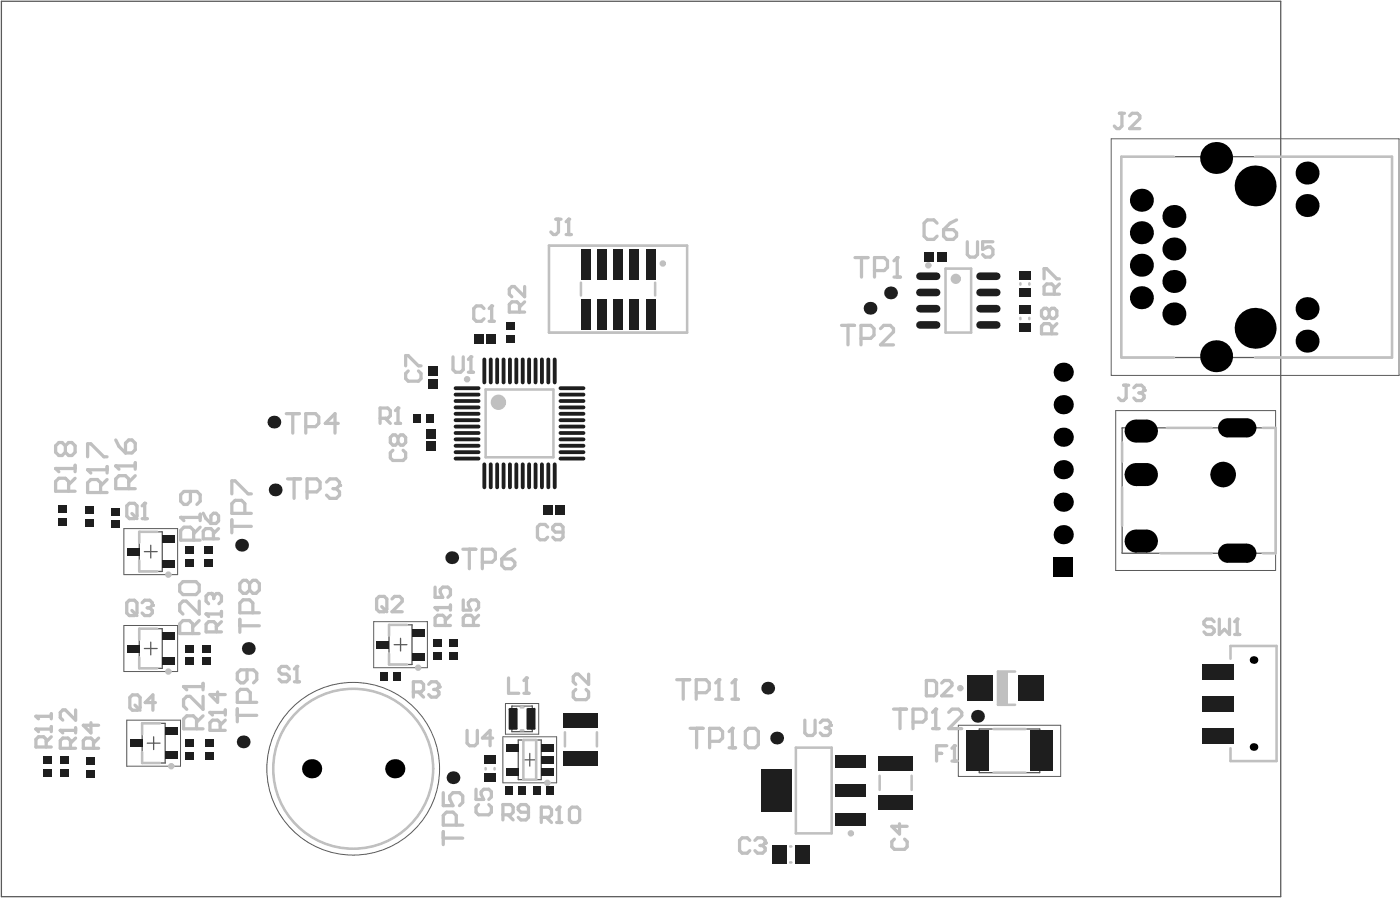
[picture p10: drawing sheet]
<svg xmlns="http://www.w3.org/2000/svg" width="364mm" height="234mm" viewBox="0 0 364 234" stroke-linecap="round" stroke-linejoin="round" font-family="sans-serif">
<g fill="none" stroke="#5a5a5a" stroke-width=".33">
<path d="M.4 .3h333v233h-333zM291.9 40.8h70.4v52.2h-70.4zM142.9 63.9h36v22.6h-36zM292.1 111.3h39.9v32.6h-39.9zM36.2 138.4h6v10.3h-6zM37.6 143.5h3.3M39.2 141.9v3.3M36.2 163.6h6v10.3h-6zM37.6 168.7h3.3M39.2 167.1v3.3M101.3 162.6h6v10.3h-6zM102.6 167.7h3.3"/>
<path d="M104.3 166.1v3.3M37 188.2h6v10.3h-6zM38.3 193.4h3.4M40 191.7v3.3M133.2 183.7h5.4v6.7h-5.4zM134.9 192.5h6v10.3h-6zM136.2 197.7h3.4M137.9 196v3.3M254.9 189.7h15.8v11.3h-15.8z"/>
<circle cx="91.9" cy="200" r="20.8"/>
</g>
<g fill="none" stroke="#5a5a5a" stroke-width=".26">
<path d="M289.2 36.1h75v61.6h-75zM142.9 63.9h36v22.6h-36zM290.4 106.8h41.6v41.6h-41.6zM32.3 137.5h13.9v12h-13.9zM32.3 162.7h13.9v12h-13.9zM97.3 161.7h14v12h-14zM33 187.4h14v11.9h-14zM130.9 191.7h14v12h-14zM131.6 183h8.6v8h-8.6zM249.5 188.7h26.6v13.3h-26.6z"/>
<circle cx="91.9" cy="200" r="22.5"/>
</g>
<g fill="none" stroke="#c0c0c0" stroke-width=".66">
<path d="M305.6 40.8h-13.7v52.2h13.7M326.7 40.8h35.6v52.2h-35.6M142.9 63.9h36v22.6h-36zM151.2 73.5v3.4M170.5 73.5v3.4M246.1 69.9h6.7v16.6h-6.7zM265.6 73.7v.3M267.9 73.7v.3M265.6 82.7v.3M267.9 82.7v.3M126.4 101.3h17.7v17.7h-17.7zM292.1 115.1v5"/>
<path d="M303.7 111.3h11.7M328.7 111.3h3.3v32.6h-3.3M40.9 138.4h-4.7v2.8M292.1 126.8v10M36.2 145.8v2.9h4.7M302.1 143.9h13.3M36.2 171.1v2.8h4.7M40.9 163.6h-4.7v2.8M101.3 170.1v2.8h4.6M105.9 162.6h-4.6v2.8M264.2 174.7h-4.4v8.7h4.4M320.3 171.4v-3.3h12v29.9h-12v-3.3"/>
<path d="M37 195.7v2.8h4.7M41.7 188.2h-4.7v2.8M126.4 199.8v.4M128.7 199.8v.4M135.6 190h.6M135.6 184h.6M136.2 192.5h3.4v10.3h-3.4zM147.1 190.5v3.7M155.4 190.5v3.7M207.2 194.5h9.3v22.3h-9.3zM258.6 189.7h8.3M229 201.8v3.7"/>
<path d="M237.3 201.8v3.7M258.6 201h8.3M205.7 220.2h.3M205.7 224.4h.3"/>
</g>
<path d="M259.8 174.7h2.6v8.7h-2.6z" fill-rule="evenodd" fill="#c0c0c0"/>
<path d="M53.6 159.7h4M57.6 159.1v1.3M56.3 164.4v-2l-.7-.7h-1.3l-.7 .7v2h4M57.6 161.7l-1.3 1.4" fill="none" stroke="#c0c0c0" stroke-width=".84"/>
<circle cx="53.6" cy="159.7" r=".42" fill="#c0c0c0"/>
<path d="M53.6 159.7l.7 .7M55 154.4h-.7l-.7 .7v1.3l.7 .7" fill="none" stroke="#c0c0c0" stroke-width=".84"/>
<circle cx="55" cy="154.4" r=".42" fill="#c0c0c0"/>
<g fill="none" stroke="#c0c0c0" stroke-width=".84">
<path d="M102.3 117.1l-.7 .7v1.3l.7 .7h2.6l.7-.7v-1.3l-.7-.7M103.6 113.8l-.7-.7h-.6l-.7 .7v1.3l.7 .7h.6l.7-.7M103.6 113.8l.7-.7h.6l.7 .7v1.3l-.7 .7h-.6l-.7-.7M103.6 113.8v1.3M55 154.4l.6 .7M55.6 155.1v.6M55.6 155.1l.7-.7h.7l.6 .7v1.3l-.6 .7M75.3 174l-.7-.6h-1.3l-.7 .6v.7l.7 .7h1.3l.7 .6v.7l-.7 .7h-1.3l-.7-.7M76.6 177.4h1.4M77.3 173.4v4M33.8 181.5l.7-.7h1.3l.7 .7v2.6l-.7 .7h-1.3l-.7-.7zM35.1 183.5l1.4 1.3"/>
<path d="M40.5 182.8h-2.7l2-2v4"/>
</g>
<circle cx="77.3" cy="173.4" r=".42" fill="#c0c0c0"/>
<path d="M98.9 108.8h2l.7-.6v-1.4l-.7-.6h-2v4M100.3 108.8l1.3 1.4M102.9 110.2h1.4M103.6 106.2v4M77.3 173.4l-.7 .6" fill="none" stroke="#c0c0c0" stroke-width=".84"/>
<circle cx="103.6" cy="106.2" r=".42" fill="#c0c0c0"/>
<path d="M117.9 92.8v3.4l.7 .6h1.3l.7-.6v-3.4M121.9 96.8h1.3M122.6 92.8v4M103.6 106.2l-.7 .6" fill="none" stroke="#c0c0c0" stroke-width=".84"/>
<circle cx="122.6" cy="92.8" r=".42" fill="#c0c0c0"/>
<path d="M128 79.6v4M122.6 92.8l-.7 .7M126 80.3l-.7-.7h-1.3l-.7 .7v2.6l.7 .7h1.3l.7-.7M127.3 83.6h1.3" fill="none" stroke="#c0c0c0" stroke-width=".84"/>
<circle cx="128" cy="79.6" r=".42" fill="#c0c0c0"/>
<path d="M128 79.6l-.7 .7M209.5 187.4v3.3l.7 .7h1.3l.7-.7v-3.3M213.5 188l.7-.6h1.3l.7 .6v.7" fill="none" stroke="#c0c0c0" stroke-width=".84"/>
<circle cx="216.2" cy="188.7" r=".42" fill="#c0c0c0"/>
<path d="M9.4 189.7h4M12 194.3v-1.9l-.6-.7h-1.4l-.6 .7v1.9h4M13.4 191.7l-1.4 1.3M13.4 189v1.4M214.8 189.4h.7M215.5 189.4l.7 .6v.7l-.7 .7h-1.3l-.7-.7M216.2 188.7l-.7 .7" fill="none" stroke="#c0c0c0" stroke-width=".84"/>
<circle cx="9.4" cy="189.7" r=".42" fill="#c0c0c0"/>
<path d="M9.4 189.7l.6 .7M9.4 186.4h4M13.4 185.7v1.3" fill="none" stroke="#c0c0c0" stroke-width=".84"/>
<circle cx="9.4" cy="186.4" r=".42" fill="#c0c0c0"/>
<path d="M9.4 186.4l.6 .6M15.7 190h4M18.3 194.7v-2l-.6-.7h-1.4l-.6 .7v2h4M19.7 192l-1.4 1.3M19.7 189.4v1.3M23.7 188v2.7l-2-2h4M24.3 194.7v-2l-.6-.7h-1.4l-.6 .7v2h4M25.7 192l-1.4 1.4" fill="none" stroke="#c0c0c0" stroke-width=".84"/>
<circle cx="15.7" cy="190" r=".42" fill="#c0c0c0"/>
<path d="M47.8 178.6h5.1M52.9 177.8v1.7M15.7 190l.6 .7M19.7 184.7v2.7l-2.7-2.7h-.7l-.6 .7v1.3l.6 .7M51.2 189.6v-2.5l-.9-.9h-1.7l-.8 .9v2.5h5.1M52.9 181.2v3.3l-3.4-3.3h-.9l-.8 .8v1.7l.8 .8M52.9 186.2l-1.7 1.7" fill="none" stroke="#c0c0c0" stroke-width=".84"/>
<circle cx="47.8" cy="178.6" r=".42" fill="#c0c0c0"/>
<path d="M33 156.8l.7-.6h1.3l.7 .6v2.7l-.7 .7h-1.3l-.7-.7zM34.3 158.8l1.4 1.4M37 156.8l.7-.6h1.3l.6 .6v.7M46.8 152.2l.8-.9h3.4l.9 .9v1.6l-.9 .9h-3.4l-.8-.9zM51.9 156.4v3.4l-3.4-3.4h-.9l-.8 .8v1.7l.8 .9M47.8 178.6l.8 .9M50.2 164.8v-2.5l-.9-.8h-1.7l-.8 .8v2.5h5.1M51.9 161.5l-1.7 1.6" fill="none" stroke="#c0c0c0" stroke-width=".84"/>
<circle cx="39.6" cy="157.5" r=".42" fill="#c0c0c0"/>
<path d="M47 134.6h5.1M52.1 137.2l-1.7 1.6M52.1 133.8v1.7M38.3 158.2h.7M39 158.2l.6 .6v.7l-.6 .7h-1.3l-.7-.7M39.6 157.5l-.6 .7M50.4 140.5v-2.5l-.8-.8h-1.7l-.9 .8v2.5h5.1" fill="none" stroke="#c0c0c0" stroke-width=".84"/>
<circle cx="47" cy="134.6" r=".42" fill="#c0c0c0"/>
<path d="M33 131.6l.7-.7h1.3l.7 .7v2.7l-.7 .6h-1.3l-.7-.6zM34.3 133.6l1.4 1.3M37 134.9h1.3M37.7 130.9v4M47 134.6l.9 .9M49.6 127.9v2.5l-.9 .8h-.8l-.9-.8v-1.7l.9-.8h3.4l.8 .8v1.7l-.8 .8" fill="none" stroke="#c0c0c0" stroke-width=".84"/>
<circle cx="37.7" cy="130.9" r=".42" fill="#c0c0c0"/>
<g fill="none" stroke="#c0c0c0" stroke-width=".84">
<path d="M37.7 130.9l-.7 .7M60.3 128.5v-3.4h.9l3.4 3.4h.8M60.3 135.2v3.4M60.3 136.9h5.1M63.7 133.6v-2.6l-.8-.8h-1.7l-.9 .8v2.6h5.1M65 151.8l-.9-.8h-.8l-.9 .8v1.7l.9 .9h.8l.9-.9M65 151.8l.8-.8h.9l.8 .8v1.7l-.8 .9h-.9l-.8-.9M65 151.8v1.7M65.8 159.4v-2.5l-.8-.8h-1.7l-.9 .8v2.5h5.1M98 155.8l.7-.6h1.3l.7 .6v2.7l-.7 .7h-1.3l-.7-.7zM99.4 157.8l1.3 1.4M102 155.8l.7-.6h1.3l.7 .6v.7l-2.7 2.7h2.7"/>
<path d="M113.3 158.1h3.9M117.2 157.4v1.3M62.4 161.1v3.4M62.4 162.8h5.1M115.9 162.7v-2l-.6-.6h-1.4l-.6 .6v2h3.9M117.2 160.1l-1.3 1.3M121.6 190v3.4l.6 .6h1.4l.6-.6v-3.4M128.2 192h-2.6l2-2v4M115.4 206.2v3.4h2.5l-.8-1.7v-.8l.8-.9h1.7l.9 .9v1.7l-.9 .8M115.4 216.4v3.3M115.4 218.1h5.1M118.8 214.7v-2.6l-.9-.8h-1.7l-.8 .8v2.6h5.1"/>
<path d="M123.9 205.3v2.7h2l-.7-1.3v-.7l.7-.7h1.3l.7 .7v1.3l-.7 .7M124.6 209.3l-.7 .7v1.3l.7 .7h2.6l.7-.7v-1.3l-.7-.7"/>
</g>
<circle cx="113.3" cy="158.1" r=".42" fill="#c0c0c0"/>
<path d="M113.3 158.1l.6 .6M113.3 152.8v2.6h2l-.7-1.3v-.7l.7-.6h1.3l.6 .6v1.3l-.6 .7M120.6 156.1v2.6h2l-.7-1.3v-.7l.7-.6h1.3l.7 .6v1.4l-.7 .6M123.2 162.7v-2l-.6-.6h-1.4l-.6 .6v2h4M124.6 160.1l-1.4 1.3M140.9 212.7h2l.7-.7v-1.3l-.7-.7h-2v4M142.2 212.7l1.4 1.3M144.9 214h1.3M145.6 210v4" fill="none" stroke="#c0c0c0" stroke-width=".84"/>
<circle cx="145.6" cy="210" r=".42" fill="#c0c0c0"/>
<path d="M144.7 57h1.3M145.4 57v3.4l-.7 .6h-.7l-.6-.6M148 57v4M147.4 61h1.3M142.6 137.1l-.7-.7h-1.3l-.7 .7v2.7l.7 .6h1.3l.7-.6M146.6 138.4h-2l-.7-.6v-.7l.7-.7h1.3l.7 .7v2.7l-.7 .6h-1.3l-.7-.6M145.6 210l-.7 .7M148.2 210.7l.7-.7h1.3l.7 .7v2.6l-.7 .7h-1.3l-.7-.7z" fill="none" stroke="#c0c0c0" stroke-width=".84"/>
<circle cx="148" cy="57" r=".42" fill="#c0c0c0"/>
<path d="M148 57l-.6 .7M195.2 218.6l-.7-.6h-1.3l-.7 .6v2.7l.7 .7h1.3l.7-.7M196.5 218.6l.7-.6h1.3l.7 .6v.7" fill="none" stroke="#c0c0c0" stroke-width=".84"/>
<circle cx="199.2" cy="219.3" r=".42" fill="#c0c0c0"/>
<path d="M292.5 100.2h1.3M293.1 100.2v3.3l-.6 .7h-.7l-.7-.7M295.1 100.9l.7-.7h1.3l.7 .7v.7M197.8 220h.7M198.5 220l.7 .6v.7l-.7 .7h-1.3l-.7-.7M199.2 219.3l-.7 .7M232.8 218.3l-.7 .7v1.3l.7 .7h2.7l.6-.7v-1.3l-.6-.7M234.1 214.3v2.7l-2-2h4" fill="none" stroke="#c0c0c0" stroke-width=".84"/>
<circle cx="297.8" cy="101.6" r=".42" fill="#c0c0c0"/>
<path d="M291.4 29.5h1.3M292 29.5v3.3l-.6 .7h-.7l-.7-.7M294 30.1l.7-.6h1.3l.7 .6v.7l-2.7 2.7h2.7M296.5 102.2h.6M297.1 102.2l.7 .7v.6l-.7 .7h-1.3l-.7-.7M297.8 101.6l-.7 .6M316 161.7l-.6-.6h-1.3l-.7 .6v.7l.7 .7h1.3l.6 .6v.7l-.6 .7h-1.3l-.7-.7M317.4 161.1v4l1.3-1.4 1.3 1.4v-4M321.4 165.1h1.3M322 161.1v4" fill="none" stroke="#c0c0c0" stroke-width=".84"/>
<circle cx="322" cy="161.1" r=".42" fill="#c0c0c0"/>
<path d="M14.5 121.9h5.1M17.9 127.8v-2.5l-.9-.9h-1.7l-.8 .9v2.5h5.1M19.6 124.4l-1.7 1.7M19.6 121v1.7M322 161.1l-.6 .6" fill="none" stroke="#c0c0c0" stroke-width=".84"/>
<circle cx="14.5" cy="121.9" r=".42" fill="#c0c0c0"/>
<path d="M17 116l-.8-.9h-.9l-.8 .9v1.7l.8 .8h.9l.8-.8M17 116l.9-.9h.8l.9 .9v1.7l-.9 .8h-.8l-.9-.8M17 116v1.7M14.5 121.9l.8 .8M22.8 122.2h5.1M26.2 128.1v-2.5l-.9-.8h-1.7l-.8 .8v2.5h5.1M27.9 124.8l-1.7 1.6M27.9 121.4v1.7" fill="none" stroke="#c0c0c0" stroke-width=".84"/>
<circle cx="22.8" cy="122.2" r=".42" fill="#c0c0c0"/>
<path d="M22.8 118.8v-3.3h.8l3.4 3.3h.9M22.8 122.2l.8 .9M30.1 121.2h5.1M33.5 127.1v-2.5l-.8-.8h-1.7l-.9 .8v2.5h5.1M35.2 123.8l-1.7 1.6M35.2 120.4v1.7" fill="none" stroke="#c0c0c0" stroke-width=".84"/>
<circle cx="30.1" cy="121.2" r=".42" fill="#c0c0c0"/>
<g fill="none" stroke="#c0c0c0" stroke-width=".84">
<path d="M222.6 67h3.3M224.2 67v5.1M227.6 70.4h2.6l.8-.8v-1.7l-.8-.9h-2.6v5.1M232.7 72.1h1.7M233.5 67v5.1M30.1 114.5l.9 1.7 1.7 1.6M33.5 114.5h.9l.8 .8v1.7l-.8 .8h-1.7v-2.5zM30.1 121.2l.9 .9M120.5 142.9h3.4M122.2 142.9v5.1M125.5 146.3h2.6l.8-.9v-1.7l-.8-.8h-2.6v5.1M130.6 145.4h2.6l.8 .9v.8l-.8 .9h-1.7l-.9-.9z"/>
<path d="M134 142.9l-1.7 .8-1.7 1.7M64.3 174.3v2.5l-.8 .9h-.9l-.8-.9v-1.7l.8-.8h3.4l.8 .8v1.7l-.8 .9M149.9 179.4l-.7 .6v1.4l.7 .6h2.6l.7-.6v-1.4l-.7-.6M153.2 175.4v2.6l-2.6-2.6h-.7l-.7 .6v1.4l.7 .6M61.8 184.4v3.4M61.8 186.1h5M65.1 182.7v-2.5l-.8-.9h-1.7l-.8 .9v2.5h5"/>
</g>
<circle cx="233.5" cy="67" r=".42" fill="#c0c0c0"/>
<path d="M233.5 67l-.8 .9M251.8 62.9v3.3l.7 .7h1.3l.7-.7v-3.3M258.4 62.9h-2.6v2l1.3-.7h.7l.6 .7v1.3l-.6 .7h-1.4l-.6-.7M243.8 196h1.3M246.5 194h-2.7v4M247.8 198h1.3M248.5 194v4" fill="none" stroke="#c0c0c0" stroke-width=".84"/>
<circle cx="248.5" cy="194" r=".42" fill="#c0c0c0"/>
<path d="M111.6 178l.7-.6h1.3l.7 .6v.7M107.6 180h2l.7-.6v-1.4l-.7-.6h-2v4M108.9 180l1.4 1.4M248.5 194l-.7 .7M130.9 212h2l.7-.7v-1.3l-.7-.7h-2v4M132.2 212l1.4 1.3M137.6 211.3h-2l-.7-.6v-.7l.7-.7h1.3l.7 .7v2.7l-.7 .6h-1.3l-.7-.6" fill="none" stroke="#c0c0c0" stroke-width=".84"/>
<circle cx="114.3" cy="178.7" r=".42" fill="#c0c0c0"/>
<path d="M112.9 179.4h.7M113.6 179.4l.7 .6v.7l-.7 .7h-1.3l-.7-.7M114.3 178.7l-.7 .7M54.6 185.4h4M57.3 190v-2l-.7-.6h-1.3l-.7 .6v2h4M58.6 187.4l-1.3 1.3M58.6 184.7v1.3" fill="none" stroke="#c0c0c0" stroke-width=".84"/>
<circle cx="54.6" cy="185.4" r=".42" fill="#c0c0c0"/>
<path d="M74.9 124.6h3.3M76.5 124.6v5.1M79.9 128h2.6l.8-.9v-1.7l-.8-.8h-2.6v5.1M85 125.4l.8-.8h1.7l.9 .8v.9M54.6 185.4l.7 .6M56.6 180v2.7l-2-2h4" fill="none" stroke="#c0c0c0" stroke-width=".84"/>
<circle cx="88.4" cy="126.3" r=".42" fill="#c0c0c0"/>
<g fill="none" stroke="#c0c0c0" stroke-width=".84">
<path d="M136.6 74.5v2.7l-2.7-2.7h-.7l-.6 .7v1.3l.6 .7M136.6 78.5l-1.4 1.4M135.2 81.2v-2l-.6-.7h-1.4l-.6 .7v2h4M74.5 107.6h3.4M76.2 107.6v5.1M79.6 111h2.5l.9-.8v-1.7l-.9-.9h-2.5v5.1M88 110.2h-3.3l2.5-2.6v5.1M52.9 133.5l.7 1.4 1.3 1.3M54.9 134.2l.7-.7h.6l.7 .7v1.3l-.7 .7h-1.3zM56.9 137.5l-1.3 1.4M86.7 127.1h.8M87.5 127.1l.9 .9v.8l-.9 .9h-1.7l-.8-.9"/>
<path d="M88.4 126.3l-.9 .8M55.6 140.2v-2l-.7-.7h-1.3l-.7 .7v2h4M232.6 184.5h3.4M234.3 184.5v5.1M237.7 187.9h2.5l.8-.9v-1.7l-.8-.8h-2.5v5.1M242.7 189.6h1.7M243.6 184.5v5.1"/>
</g>
<circle cx="243.6" cy="184.5" r=".42" fill="#c0c0c0"/>
<path d="M176.2 176.8h3.3M177.8 176.8v5.1M187.1 176.8v5.1M181.2 180.2h2.6l.8-.8v-1.7l-.8-.9h-2.6v5.1M186.3 181.9h1.7M243.6 184.5l-.9 .8M247 185.3l.8-.8h1.7l.8 .8v.9l-3.3 3.4h3.3" fill="none" stroke="#c0c0c0" stroke-width=".84"/>
<circle cx="187.1" cy="176.8" r=".42" fill="#c0c0c0"/>
<path d="M187.1 176.8l-.8 .9M191.4 176.8v5.1M190.5 181.9h1.7" fill="none" stroke="#c0c0c0" stroke-width=".84"/>
<circle cx="191.4" cy="176.8" r=".42" fill="#c0c0c0"/>
<path d="M191.4 176.8l-.9 .9M179.6 189.5h3.4M181.3 189.5v5.1M184.7 192.9h2.5l.9-.9v-1.7l-.9-.8h-2.5v5.1M189.8 194.6h1.7M190.6 189.5v5.1" fill="none" stroke="#c0c0c0" stroke-width=".84"/>
<circle cx="190.6" cy="189.5" r=".42" fill="#c0c0c0"/>
<g fill="none" stroke="#c0c0c0" stroke-width=".84">
<path d="M243.9 58.1l-.8-.9h-1.7l-.9 .9v3.3l.9 .9h1.7l.8-.9M245.6 59.7h2.6l.8 .9v.8l-.8 .9h-1.7l-.9-.9zM249 57.2l-1.7 .9-1.7 1.6M271.8 72.5v-2.6h.6l2.7 2.6h.7M274.4 76.5v-2l-.6-.6h-1.4l-.6 .6v2h4M275.8 73.9l-1.4 1.3M219 84.7h3.4M220.7 84.7v5M224.1 88h2.6l.8-.8v-1.7l-.8-.8h-2.6v5M229.2 85.5l.8-.8h1.7l.9 .8v.8l-3.4 3.4h3.4M273.1 80.9l-.7-.7h-.6l-.7 .7v1.3l.7 .7h.6l.7-.7M273.1 80.9l.7-.7h.6l.7 .7v1.3l-.7 .7h-.6l-.7-.7"/>
<path d="M273.1 80.9v1.3M273.8 86.9v-2l-.7-.7h-1.3l-.7 .7v2h4M275.1 84.2l-1.3 1.3M132.4 176.4v4h2.6M137 176.4v4M241.1 177h2l.7 .7v2.7l-.7 .6h-2zM245.1 177.7l.7-.7h1.3l.7 .7v.7l-2.7 2.6h2.7M136.4 180.4h1.3M190.6 189.5l-.8 .8M194 190.3l.9-.8h1.6l.9 .8v3.4l-.9 .9h-1.6l-.9-.9z"/>
</g>
<circle cx="137" cy="176.4" r=".42" fill="#c0c0c0"/>
<path d="M105.6 95.2v-2.7h.7l2.6 2.7h.7M106.3 96.5l-.7 .7v1.3l.7 .7h2.6l.7-.7v-1.3l-.7-.7M137 176.4l-.6 .6" fill="none" stroke="#c0c0c0" stroke-width=".84"/>
<g fill="none" stroke="#c0c0c0" stroke-width=".83">
<circle cx="172.5" cy="68.6" r=".42"/>
<circle cx="241.6" cy="69" r=".42"/>
<circle cx="121.6" cy="98.7" r=".42"/>
<circle cx="43.8" cy="149.5" r=".42"/>
<circle cx="43.8" cy="174.7" r=".42"/>
<circle cx="108.8" cy="173.7" r=".42"/>
<circle cx="250" cy="179" r=".42"/>
<circle cx="44.6" cy="199.3" r=".42"/>
<circle cx="142.5" cy="203.7" r=".42"/>
<circle cx="221.5" cy="216.8" r=".42"/>
</g>
<circle cx="129.7" cy="104.7" r="1" fill="none" stroke="#c0c0c0" stroke-width="2"/>
<circle cx="248.8" cy="72.5" r=".67" fill="none" stroke="#c0c0c0" stroke-width="1.3"/>
<circle cx="91.9" cy="200" r="20.8" fill="none" stroke="#c0c0c0" stroke-width=".66"/>
<g fill="#000">
<path d="M292.7 112.1h3zM293.4 110.3a2.99 2.99 0 0 1 2.3-1.1v2.9h-3l.1-.6z"/>
<path d="M295.7 112.1v3zM292.7 112.1h3v3a3 3 0 0 1-3-3z"/>
<path d="M298.4 112.1h3zM298.4 112.1h3a3 3 0 0 1-3 3z"/>
<path d="M298.4 109.2v2.9zM298.4 109.2a3 3 0 0 1 3 2.9h-3z"/>
<path d="M317.1 111.3h2.5zM317.6 109.8a2.49 2.49 0 0 1 2-1v2.5h-2.5z"/>
<path d="M319.6 111.3v2.5zM317.1 111.3h2.5v2.5a2.5 2.5 0 0 1-2.5-2.5z"/>
<path d="M324.5 111.3h2.5zM324.5 111.3h2.5a2.5 2.5 0 0 1-2.5 2.5z"/>
<path d="M324.5 108.8v2.5zM324.5 108.8a2.5 2.5 0 0 1 2.5 2.5h-2.5z"/>
<path d="M292.7 123.5h3zM293.4 121.6a2.99 2.99 0 0 1 2.3-1.1v3h-3l.1-.7z"/>
<path d="M295.7 123.5v3zM292.7 123.5h3v3a3 3 0 0 1-3-3z"/>
<path d="M298.4 123.5h3zM298.4 123.5h3a3 3 0 0 1-3 3z"/>
<path d="M298.4 120.5v3zM298.4 120.5a3 3 0 0 1 3 3h-3z"/>
<path d="M318.4 123.5h3.3zM318.4 123.5h3.3a3.3 3.3 0 0 1-3.3 3.3z"/>
<path d="M318.4 120.1v3.4zM318.4 120.1a3.3 3.3 0 0 1 3.3 3.4h-3.3z"/>
<path d="M315.1 123.5h3.3zM316 121.1a3.3 3.3 0 0 1 2.4-1v3.4h-3.3a3.3 3.3 0 0 1 .9-2.4z"/>
<path d="M318.4 123.5v3.3zM315.1 123.5h3.3v3.3a3.3 3.3 0 0 1-3.3-3.3z"/>
<path d="M292.7 140.8h3zM293.4 138.9a2.99 2.99 0 0 1 2.3-1.1v3h-3l.1-.7z"/>
<path d="M295.7 140.8v3zM292.7 140.8h3v3a3 3 0 0 1-3-3z"/>
<path d="M298.4 140.8h3zM298.4 140.8h3a3 3 0 0 1-3 3z"/>
<path d="M298.4 137.8v3zM298.4 137.8a3 3 0 0 1 3 3h-3z"/>
<path d="M317.1 143.9h2.5zM317.6 142.4a2.49 2.49 0 0 1 2-1v2.5h-2.5z"/>
<path d="M319.6 143.9v2.5zM317.1 143.9h2.5v2.5a2.5 2.5 0 0 1-2.5-2.5z"/>
<path d="M324.5 143.9h2.5zM324.5 143.9h2.5a2.5 2.5 0 0 1-2.5 2.5z"/>
<path d="M324.5 141.4v2.5zM324.5 141.4a2.5 2.5 0 0 1 2.5 2.5h-2.5z"/>
<circle cx="297.1" cy="52.1" r="2.99"/>
<circle cx="305.6" cy="56.3" r="2.99"/>
<circle cx="316.6" cy="41.1" r="4.2"/>
<circle cx="326.7" cy="48.4" r="5.3"/>
<circle cx="340.2" cy="53.5" r="2.99"/>
<circle cx="340.2" cy="45" r="2.99"/>
<circle cx="297.1" cy="77.5" r="2.99"/>
<circle cx="297.1" cy="60.5" r="2.99"/>
<circle cx="297.1" cy="69" r="2.99"/>
<circle cx="305.6" cy="73.2" r="2.99"/>
<circle cx="305.6" cy="64.8" r="2.99"/>
<circle cx="276.8" cy="96.8" r="2.49"/>
<circle cx="305.6" cy="81.7" r="2.99"/>
<circle cx="316.6" cy="92.7" r="4.2"/>
<circle cx="326.7" cy="85.4" r="5.3"/>
<circle cx="340.2" cy="88.8" r="2.99"/>
<circle cx="340.2" cy="80.3" r="2.99"/>
<circle cx="276.8" cy="113.7" r="2.49"/>
<circle cx="276.8" cy="105.3" r="2.49"/>
<circle cx="276.8" cy="139.1" r="2.49"/>
<circle cx="276.8" cy="122.2" r="2.49"/>
<circle cx="276.8" cy="130.7" r="2.49"/>
<circle cx="326.3" cy="171.7" r="1"/>
<circle cx="326.3" cy="194.3" r="1"/>
<circle cx="81.1" cy="200" r="2.49"/>
<circle cx="102.8" cy="200" r="2.49"/>
</g>
<g fill="#000">
<path d="M292.7 112.1l3-2.9h2.7l3 2.9-3 3h-2.7z" fill-rule="evenodd"/>
<path d="M317.1 111.3l2.5-2.5h4.9l2.5 2.5-2.5 2.5h-4.9z" fill-rule="evenodd"/>
<path d="M292.7 123.5l3-3h2.7l3 3-3 3h-2.7z" fill-rule="evenodd"/>
<path d="M315.1 123.5l3.3-3.4 3.3 3.4-3.3 3.3z" fill-rule="evenodd"/>
<path d="M274.3 145.1h5v5h-5z" fill-rule="evenodd"/>
<path d="M292.7 140.8l3-3h2.7l3 3-3 3h-2.7z" fill-rule="evenodd"/>
<path d="M317.1 143.9l2.5-2.5h4.9l2.5 2.5-2.5 2.5h-4.9z" fill-rule="evenodd"/>
</g>
<g fill="#1e1e1e">
<path d="M15.6 200.1h2.2v1.8h-2.2z" fill-rule="evenodd"/>
<path d="M15.6 196.8h2.2v1.8h-2.2z" fill-rule="evenodd"/>
<path d="M15.3 134.9h2.1v1.8h-2.1z" fill-rule="evenodd"/>
<path d="M22.6 200.4h2.2v1.9h-2.2z" fill-rule="evenodd"/>
<path d="M22.6 197.1h2.2v1.8h-2.2z" fill-rule="evenodd"/>
<path d="M22.3 135.2h2.1v1.8h-2.1z" fill-rule="evenodd"/>
<path d="M28.9 135.5h2.2v1.9h-2.2z" fill-rule="evenodd"/>
<path d="M28.9 132.2h2.2v1.8h-2.2z" fill-rule="evenodd"/>
<path d="M33.1 167.7h3.1v2h-3.1z" fill-rule="evenodd"/>
<path d="M33.1 142.5h3.1v2h-3.1z" fill-rule="evenodd"/>
<path d="M42.2 145.7h3.2v2h-3.2z" fill-rule="evenodd"/>
<path d="M42.2 139.4h3.2v2h-3.2z" fill-rule="evenodd"/>
<path d="M48.2 195.8h2.2v1.8h-2.2z" fill-rule="evenodd"/>
<path d="M48.2 167.8h2.2v1.8h-2.2z" fill-rule="evenodd"/>
<path d="M48.2 142.3h2.1v1.8h-2.1z" fill-rule="evenodd"/>
<path d="M53.6 195.8h2.1v1.8h-2.1z" fill-rule="evenodd"/>
<path d="M53.1 142.3h2.2v1.8h-2.2z" fill-rule="evenodd"/>
<path d="M102.3 175h1.9v2.1h-1.9z" fill-rule="evenodd"/>
<path d="M107.3 169.9h3.1v2h-3.1z" fill-rule="evenodd"/>
<path d="M111 107.7h1.8v2.2h-1.8z" fill-rule="evenodd"/>
<path d="M107.7 107.7h1.8v2.2h-1.8z" fill-rule="evenodd"/>
<path d="M116.8 169.8h2.2v1.8h-2.2z" fill-rule="evenodd"/>
<path d="M116.8 166.5h2.2v1.8h-2.2z" fill-rule="evenodd"/>
<path d="M123.3 87h2.6v2.4h-2.6z" fill-rule="evenodd"/>
<path d="M140.9 199.8h3.2v2h-3.2z" fill-rule="evenodd"/>
<path d="M140.9 196.7h3.2v2h-3.2z" fill-rule="evenodd"/>
<path d="M140.9 193.5h3.2v2h-3.2z" fill-rule="evenodd"/>
<path d="M243.8 65.7h2.6v2.4h-2.6z" fill-rule="evenodd"/>
<path d="M265.3 79.4h3v2.3h-3z" fill-rule="evenodd"/>
<path d="M15.3 131.5h2.1v1.9h-2.1z" fill-rule="evenodd"/>
<path d="M22.3 131.9h2.1v1.8h-2.1z" fill-rule="evenodd"/>
<path d="M33.8 192.4h3.2v1.9h-3.2z" fill-rule="evenodd"/>
<path d="M42.2 170.9h3.2v2h-3.2z" fill-rule="evenodd"/>
<path d="M42.2 164.6h3.2v2h-3.2z" fill-rule="evenodd"/>
<path d="M48.2 192.4h2.2v1.9h-2.2z" fill-rule="evenodd"/>
<path d="M48.2 171.1h2.2v1.9h-2.2z" fill-rule="evenodd"/>
<path d="M48.2 145.6h2.1v1.8h-2.1z" fill-rule="evenodd"/>
<path d="M53.6 192.4h2.1v1.9h-2.1z" fill-rule="evenodd"/>
<path d="M53.1 145.6h2.2v1.8h-2.2z" fill-rule="evenodd"/>
<path d="M107.3 163.6h3.1v2h-3.1z" fill-rule="evenodd"/>
<path d="M135 204.6h1.8v2.1h-1.8z" fill-rule="evenodd"/>
<path d="M137.1 184.5l.3-.3h1.7l.3 .3v5.1l-.3 .3h-1.7l-.3-.3z" fill-rule="evenodd"/>
<path d="M142.3 204.6h1.8v2.1h-1.8z" fill-rule="evenodd"/>
<path d="M141.3 131.6h2.6v2.4h-2.6z" fill-rule="evenodd"/>
<path d="M151.1 77.7h2.6v8h-2.6z" fill-rule="evenodd"/>
<path d="M155.4 77.7h2.5v8h-2.5z" fill-rule="evenodd"/>
<path d="M163.8 77.7h2.6v8h-2.6z" fill-rule="evenodd"/>
<path d="M168.1 77.7h2.5v8h-2.5z" fill-rule="evenodd"/>
<path d="M265.3 75h3v2.4h-3z" fill-rule="evenodd"/>
<path d="M265.3 70.4h3v2.3h-3z" fill-rule="evenodd"/>
<path d="M265.3 84h3v2.4h-3z" fill-rule="evenodd"/>
</g>
<g fill="#1e1e1e">
<path d="M137.4 189.6v.3zM137.1 189.6h.3v.3z"/>
<path d="M139.1 189.6h.3zM139.1 189.6h.3v.1l-.3 .2z"/>
<path d="M139.1 184.2v.3zM139.1 184.2l.3 .3h-.3z"/>
<path d="M137.1 184.5h.3zM137.1 184.3l.3-.1v.3h-.3z"/>
<circle cx="62.9" cy="141.9" r="1.66"/>
<circle cx="117.9" cy="202.3" r="1.66"/>
<circle cx="63.3" cy="193" r="1.66"/>
<circle cx="117.6" cy="145.1" r="1.66"/>
<circle cx="231.8" cy="76.2" r="1.66"/>
</g>
<g fill="none" stroke="#1e1e1e" stroke-width="1">
<path d="M126.1 93.5v6M129.4 93.5v6M131.1 93.5v6M132.7 93.5v6M136.1 93.5v6M137.7 93.5v6M139.4 93.5v6M142.7 93.5v6M144.4 93.5v6M126.1 120.8v6M129.4 120.8v6M131.1 120.8v6"/>
<path d="M132.7 120.8v6M136.1 120.8v6M137.7 120.8v6M139.4 120.8v6M142.7 120.8v6M144.4 120.8v6"/>
</g>
<g fill="#1e1e1e">
<path d="M151.1 64.7h2.6v8h-2.6z" fill-rule="evenodd"/>
<path d="M155.4 64.7h2.5v8h-2.5z" fill-rule="evenodd"/>
<path d="M163.8 64.7h2.6v8h-2.6z" fill-rule="evenodd"/>
<path d="M168.1 64.7h2.5v8h-2.5z" fill-rule="evenodd"/>
<path d="M11.3 200.1h2.1v1.8h-2.1z" fill-rule="evenodd"/>
<path d="M11.3 196.8h2.1v1.8h-2.1z" fill-rule="evenodd"/>
<path d="M43 195.5h3.2v2h-3.2z" fill-rule="evenodd"/>
<path d="M43 189.2h3.2v2h-3.2z" fill-rule="evenodd"/>
<path d="M52.6 167.8h2.1v1.8h-2.1z" fill-rule="evenodd"/>
<path d="M99 175h1.8v2.1h-1.8z" fill-rule="evenodd"/>
<path d="M98.1 166.7h3.2v2h-3.2z" fill-rule="evenodd"/>
<path d="M131.7 199.8h3.2v2h-3.2z" fill-rule="evenodd"/>
<path d="M126.1 201.2h3v2.3h-3z" fill-rule="evenodd"/>
<path d="M131.7 193.5h3.2v2h-3.2z" fill-rule="evenodd"/>
<path d="M126.1 196.5h3v2.3h-3z" fill-rule="evenodd"/>
<path d="M112.8 169.8h2.2v1.8h-2.2z" fill-rule="evenodd"/>
<path d="M112.8 166.5h2.2v1.8h-2.2z" fill-rule="evenodd"/>
</g>
<g fill="#1e1e1e">
<circle cx="64.6" cy="168.7" r="1.66"/>
<circle cx="71.6" cy="127.5" r="1.66"/>
</g>
<path d="M118.6 119.3h6" fill="none" stroke="#1e1e1e" stroke-width="1"/>
<path d="M111.1 114.8h2.4v2.6h-2.4z" fill-rule="evenodd" fill="#1e1e1e"/>
<path d="M118.6 112.6h6M118.6 114.3h6M118.6 116h6M118.6 106h6M118.6 107.7h6M118.6 109.3h6" fill="none" stroke="#1e1e1e" stroke-width="1"/>
<path d="M111.4 98.5h2.4v2.6h-2.4z" fill-rule="evenodd" fill="#1e1e1e"/>
<path d="M118.6 101h6M118.6 102.7h6" fill="none" stroke="#1e1e1e" stroke-width="1"/>
<g fill="#1e1e1e">
<path d="M131.8 87.3h2.2v1.8h-2.2z" fill-rule="evenodd"/>
<path d="M126.6 87h2.5v2.4h-2.5z" fill-rule="evenodd"/>
</g>
<path d="M145.9 119.3h6M145.9 116h6M145.9 114.3h6M145.9 112.6h6M145.9 109.3h6M145.9 107.7h6M145.9 106h6M145.9 102.7h6M145.9 101h6" fill="none" stroke="#1e1e1e" stroke-width="1"/>
<path d="M228.6 206.7h9v3.9h-9z" fill-rule="evenodd" fill="#1e1e1e"/>
<circle cx="226.5" cy="80.2" r="1.66" fill="#1e1e1e"/>
<path d="M239.5 76.1h4.3M239.5 80.3h4.3" fill="none" stroke="#1e1e1e" stroke-width="2"/>
<path d="M240.6 65.7h2.5v2.4h-2.5z" fill-rule="evenodd" fill="#1e1e1e"/>
<path d="M255.1 76.1h4.3M255.1 80.3h4.3" fill="none" stroke="#1e1e1e" stroke-width="2"/>
<g fill="#1e1e1e">
<path d="M313 181h8.3v4h-8.3z" fill-rule="evenodd"/>
<path d="M313 172.7h8.3v4h-8.3z" fill-rule="evenodd"/>
<path d="M52.6 171.1h2.1v1.9h-2.1z" fill-rule="evenodd"/>
<path d="M131.7 204.6h1.8v2.1h-1.8z" fill-rule="evenodd"/>
<path d="M132.4 184.5l.3-.3h1.7l.3 .3v5.1l-.3 .3h-1.7l-.3-.3z" fill-rule="evenodd"/>
<path d="M111.1 111.6h2.4v2.5h-2.4z" fill-rule="evenodd"/>
<path d="M111.4 95.3h2.4v2.5h-2.4z" fill-rule="evenodd"/>
</g>
<g fill="#1e1e1e">
<path d="M132.7 189.6v.3zM132.4 189.6h.3v.3z"/>
<path d="M134.4 189.6h.3zM134.4 189.6h.3v.1l-.3 .2z"/>
<path d="M134.4 184.2v.3zM134.4 184.2l.3 .3h-.3z"/>
<path d="M132.4 184.5h.3zM132.4 184.3l.3-.1v.3h-.3z"/>
<circle cx="71.3" cy="109.8" r="1.66"/>
</g>
<path d="M118.6 104.3h6M118.6 111h6M118.6 117.6h6" fill="none" stroke="#1e1e1e" stroke-width="1"/>
<g fill="#1e1e1e">
<path d="M131.8 83.9h2.2v1.9h-2.2z" fill-rule="evenodd"/>
<path d="M139 204.6h1.8v2.1h-1.8z" fill-rule="evenodd"/>
<path d="M146.7 195.4h9v3.9h-9z" fill-rule="evenodd"/>
<path d="M146.7 185.4h9v3.9h-9z" fill-rule="evenodd"/>
<path d="M144.6 131.6h2.5v2.4h-2.5z" fill-rule="evenodd"/>
</g>
<path d="M145.9 117.6h6M145.9 111h6M145.9 104.3h6" fill="none" stroke="#1e1e1e" stroke-width="1"/>
<g fill="#1e1e1e">
<path d="M159.6 77.7h2.5v8h-2.5z" fill-rule="evenodd"/>
<path d="M200.9 219.9h3.8v4.8h-3.8z" fill-rule="evenodd"/>
<path d="M206.9 219.9h3.8v4.8h-3.8z" fill-rule="evenodd"/>
<path d="M228.6 196.8h9v3.8h-9z" fill-rule="evenodd"/>
</g>
<g fill="#1e1e1e">
<circle cx="199.8" cy="179" r="1.66"/>
<circle cx="202.2" cy="192" r="1.66"/>
</g>
<path d="M239.5 71.9h4.3M239.5 84.5h4.3" fill="none" stroke="#1e1e1e" stroke-width="2"/>
<circle cx="254.4" cy="186.4" r="1.66" fill="#1e1e1e"/>
<path d="M251.5 190h5.9v10.7h-5.9z" fill-rule="evenodd" fill="#1e1e1e"/>
<path d="M255.1 71.9h4.3M255.1 84.5h4.3" fill="none" stroke="#1e1e1e" stroke-width="2"/>
<path d="M313 189.4h8.3v4h-8.3z" fill-rule="evenodd" fill="#1e1e1e"/>
<path d="M127.7 93.5v6M134.4 93.5v6M141.1 93.5v6M127.7 120.8v6M134.4 120.8v6M141.1 120.8v6" fill="none" stroke="#1e1e1e" stroke-width="1"/>
<g fill="#1e1e1e">
<path d="M159.6 64.7h2.5v8h-2.5z" fill-rule="evenodd"/>
<path d="M198.2 200.2h8v11h-8z" fill-rule="evenodd"/>
<path d="M265.1 175.7h6.7v6.7h-6.7z" fill-rule="evenodd"/>
<path d="M251.8 175.7h6.6v6.7h-6.6z" fill-rule="evenodd"/>
<path d="M217.5 204h8v3.3h-8z" fill-rule="evenodd"/>
<path d="M217.5 211.7h8v3.3h-8z" fill-rule="evenodd"/>
<path d="M217.5 196.3h8v3.4h-8z" fill-rule="evenodd"/>
<path d="M268.1 190h5.9v10.7h-5.9z" fill-rule="evenodd"/>
</g>
</svg>
